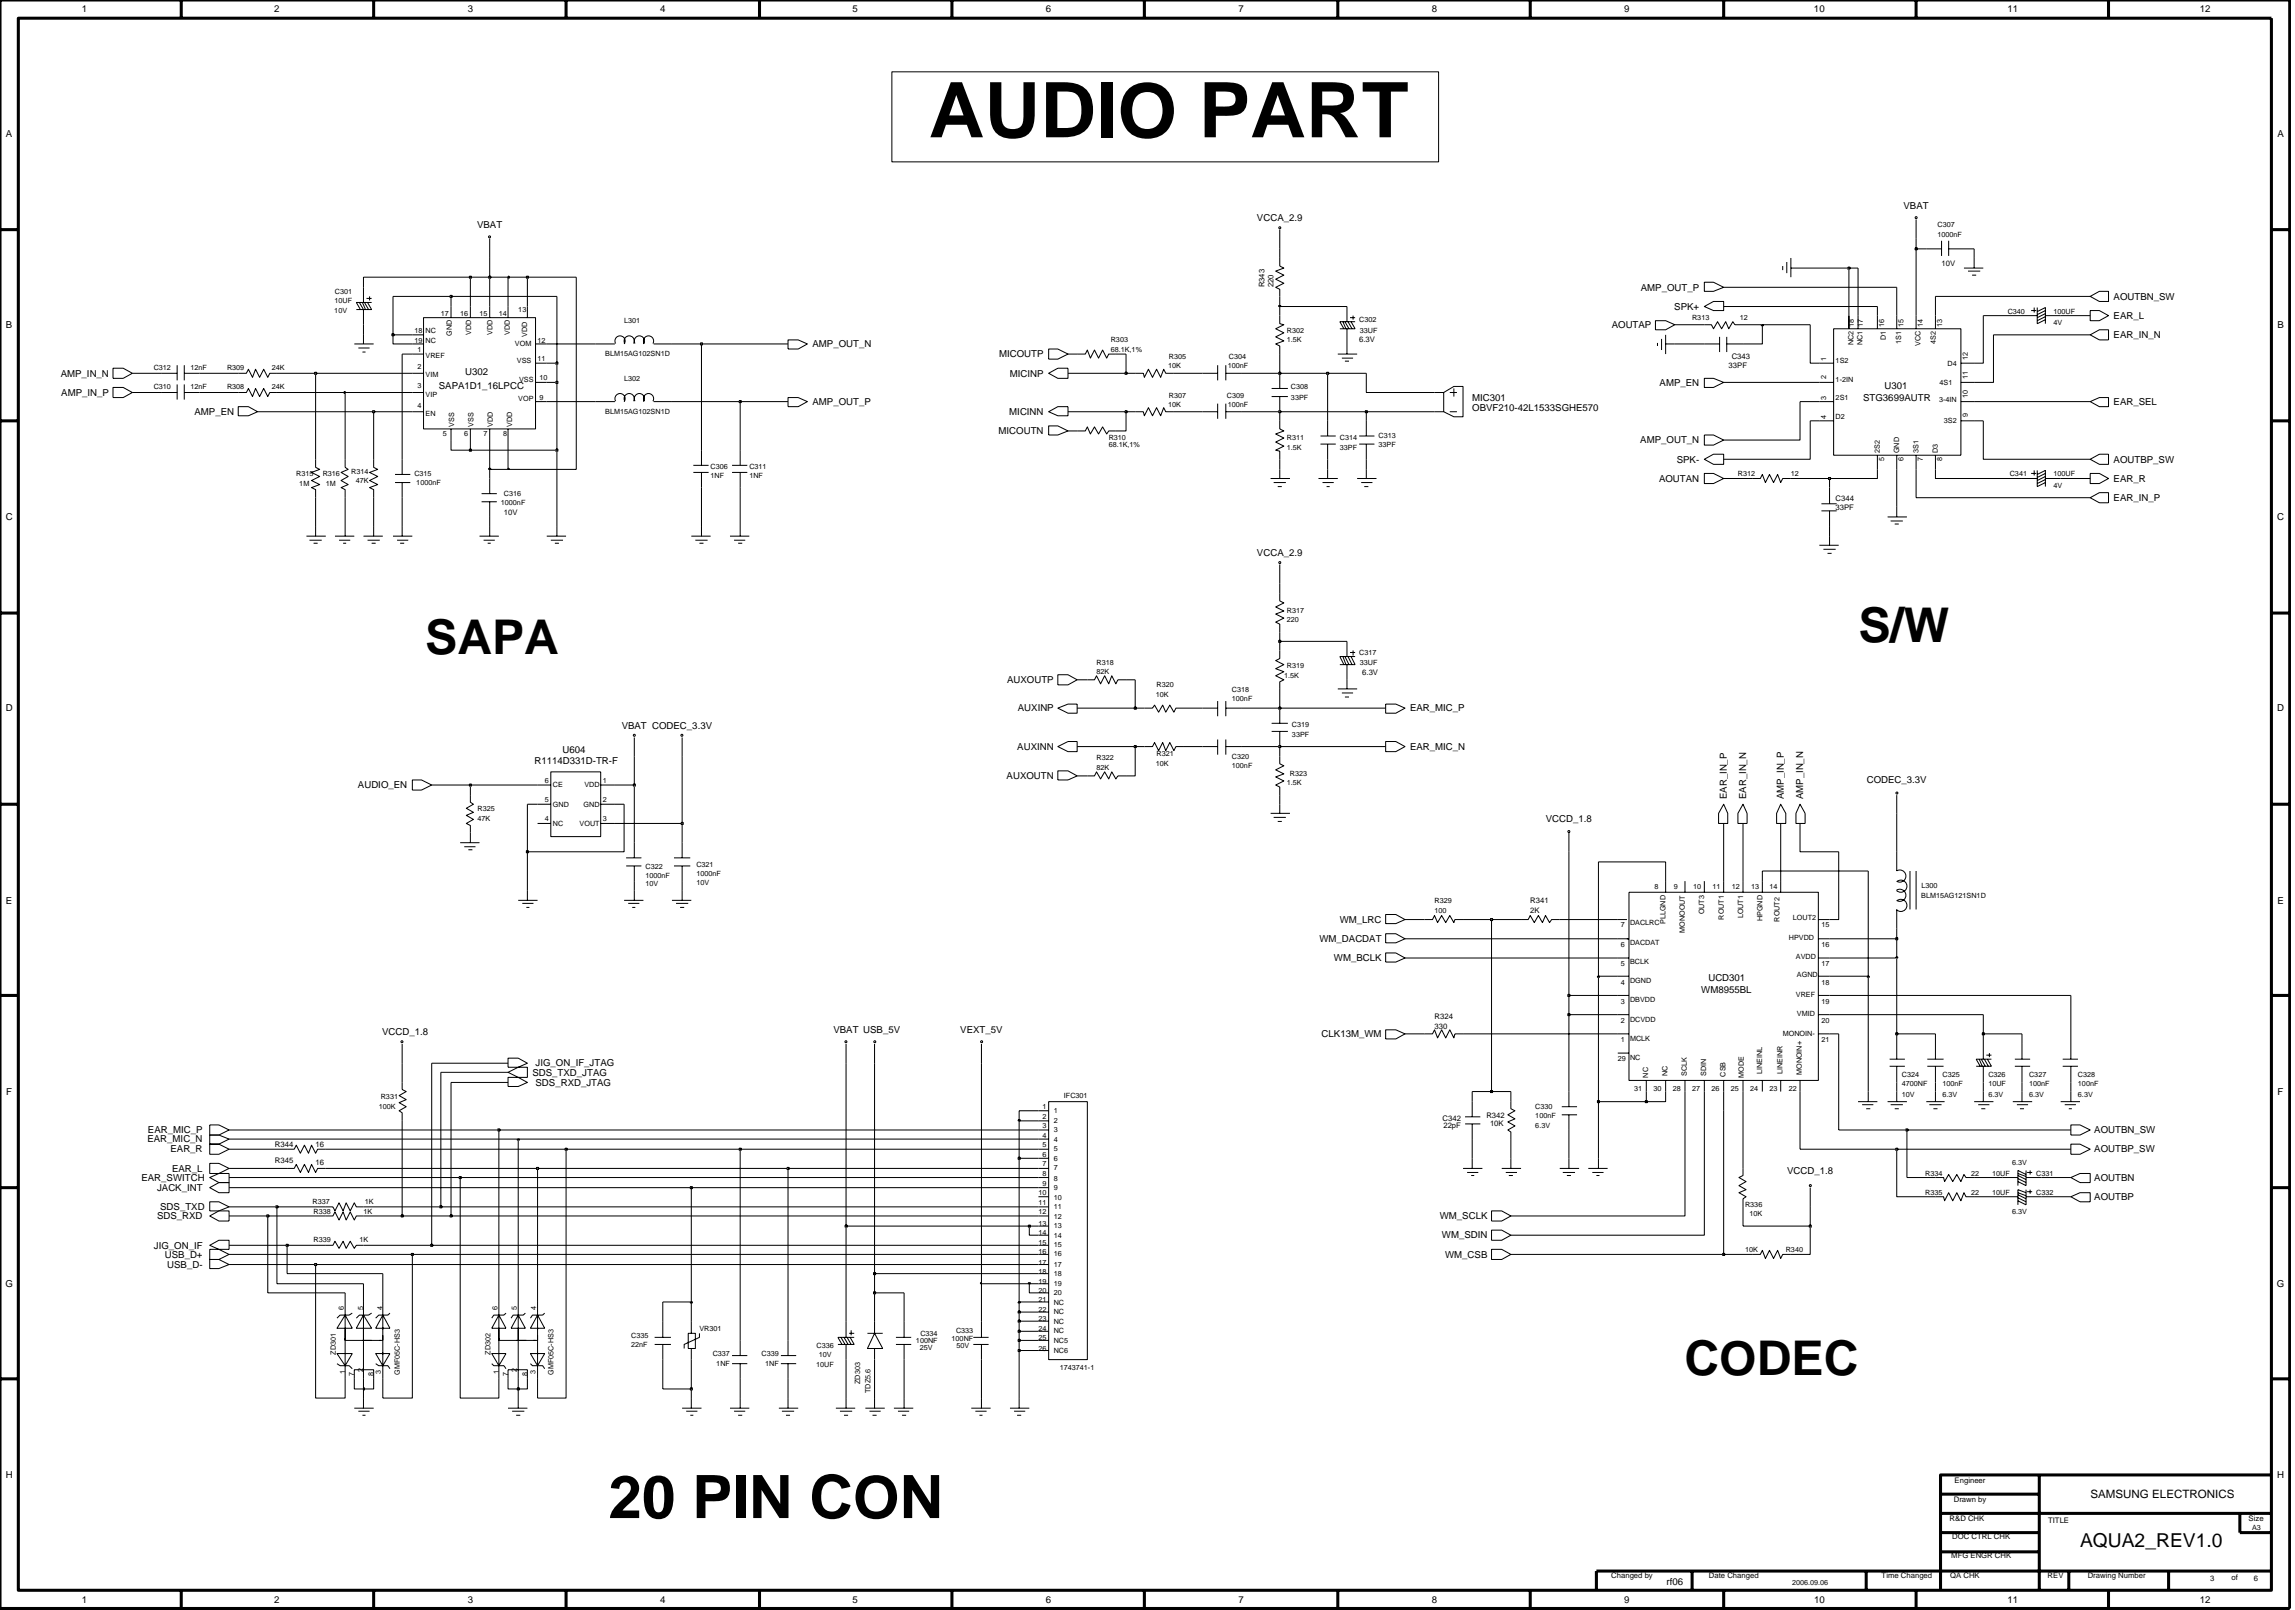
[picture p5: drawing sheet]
<svg xmlns="http://www.w3.org/2000/svg" width="192mm" height="135mm" viewBox="0 0 192 135" stroke-linecap="round" stroke-linejoin="round" font-family="sans-serif">
<defs><g id="words">
<text font-size="6.4" x="77.7" y="11.5">AUDIO PART</text>
<text font-size="5" x="50.9" y="126.9">20 PIN CON</text>
<g font-size="4">
<text x="155.4" y="53.6">S/W</text>
<text x="35.6" y="54.6">SAPA</text>
<text x="140.9" y="114.9">CODEC</text>
</g>
<text font-size="1.6" x="173.9" y="129.3">AQUA2_REV1.0</text>
<text font-size="1" x="174.8" y="125.2">SAMSUNG ELECTRONICS</text>
<g font-size=".8">
<text x="6.8" y="1">1</text>
<text x="22.9" y="1">2</text>
<text x="39.1" y="1">3</text>
<text x="55.2" y="1">4</text>
<text x="71.3" y="1">5</text>
<text x="87.5" y="1">6</text>
<text x="103.6" y="1">7</text>
<text x="119.7" y="1">8</text>
<text x="135.8" y="1">9</text>
<text x="151.7" y="1">10</text>
<text x="167.9" y="1">11</text>
<text x="184" y="1">12</text>
<text x=".5" y="11.4">A</text>
<text x="190.4" y="11.4">A</text>
<text x="159.2" y="17.4">VBAT</text>
<text x="39.9" y="19">VBAT</text>
<text x="105.1" y="18.5">VCCA_2.9</text>
<text x=".5" y="27.4">B</text>
<text x="67.9" y="29">AMP_OUT_N</text>
<text x="83.5" y="29.9">MICOUTP</text>
<text x="134.8" y="27.4">AOUTAP</text>
<text x="137.2" y="24.3">AMP_OUT_P</text>
<text x="140" y="25.9">SPK+</text>
<text x="176.7" y="28.3">EAR_IN_N</text>
<text x="176.7" y="25">AOUTBN_SW</text>
<text x="176.7" y="26.7">EAR_L</text>
<text x="190.4" y="27.4">B</text>
<text x="5.1" y="31.5">AMP_IN_N</text>
<text x="5.1" y="33.1">AMP_IN_P</text>
<text x="16.3" y="34.7">AMP_EN</text>
<text x="36.7" y="32.6">SAPA1D1_16LPCC</text>
<text x="38.9" y="31.4">U302</text>
<text x="67.9" y="33.8">AMP_OUT_P</text>
<text x="84.4" y="34.7">MICINN</text>
<text x="84.4" y="31.5">MICINP</text>
<text x="123.1" y="33.5">MIC301</text>
<text x="123.1" y="34.3">OBVF210-42L1533SGHE570</text>
<text x="138.8" y="32.2">AMP_EN</text>
<text x="155.8" y="33.5">STG3699AUTR</text>
<text x="157.6" y="32.5">U301</text>
<text x="176.7" y="33.8">EAR_SEL</text>
<text x="83.5" y="36.3">MICOUTN</text>
<text x="137.2" y="37.1">AMP_OUT_N</text>
<text x="138.7" y="40.3">AOUTAN</text>
<text x="140.2" y="38.7">SPK-</text>
<text x="176.7" y="41.9">EAR_IN_P</text>
<text x="176.7" y="38.7">AOUTBP_SW</text>
<text x="176.7" y="40.3">EAR_R</text>
<text x=".5" y="43.5">C</text>
<text x="105.1" y="46.4">VCCA_2.9</text>
<text x="190.4" y="43.5">C</text>
<text x=".5" y="59.5">D</text>
<text x="84.2" y="57.1">AUXOUTP</text>
<text x="85.1" y="59.5">AUXINP</text>
<text x="117.9" y="59.5">EAR_MIC_P</text>
<text x="190.4" y="59.5">D</text>
<text x="29.9" y="65.9">AUDIO_EN</text>
<text x="44.7" y="63.9">R1114D331D-TR-F</text>
<text x="47" y="62.9">U604</text>
<text x="52" y="60.9">VBAT CODEC_3.3V</text>
<text x="84.2" y="65.1">AUXOUTN</text>
<text x="85.1" y="62.7">AUXINN</text>
<text x="117.9" y="62.7">EAR_MIC_N</text>
<text x="156.1" y="65.5">CODEC_3.3V</text>
<text x="129.3" y="68.7">VCCD_1.8</text>
<text x="144.4" y="66.8" transform="rotate(-90 144.4 66.8)">EAR_IN_P</text>
<text x="146" y="66.8" transform="rotate(-90 146 66.8)">EAR_IN_N</text>
<text x="149.2" y="66.8" transform="rotate(-90 149.2 66.8)">AMP_IN_P</text>
<text x="150.8" y="66.8" transform="rotate(-90 150.8 66.8)">AMP_IN_N</text>
<text x=".5" y="75.5">E</text>
<text x="112" y="77.1">WM_LRC</text>
<text x="190.4" y="75.5">E</text>
<text x="110.3" y="78.7">WM_DACDAT</text>
<text x="111.5" y="80.3">WM_BCLK</text>
<text x="142.3" y="83">WM8955BL</text>
<text x="142.9" y="82">UCD301</text>
<text x="32" y="86.5">VCCD_1.8</text>
<text x="44.5" y="89.9">SDS_TXD_JTAG</text>
<text x="44.8" y="89.1">JIG_ON_IF_JTAG</text>
<text x="69.7" y="86.3">VBAT USB_5V</text>
<text x="80.3" y="86.3">VEXT_5V</text>
<text x="110.5" y="86.7">CLK13M_WM</text>
<text x=".5" y="91.5">F</text>
<text x="12.3" y="95.5">EAR_MIC_N</text>
<text x="12.4" y="94.7">EAR_MIC_P</text>
<text x="44.8" y="90.7">SDS_RXD_JTAG</text>
<text x="175.1" y="94.7">AOUTBN_SW</text>
<text x="190.5" y="91.5">F</text>
<text x="11.8" y="98.7">EAR_SWITCH</text>
<text x="13.1" y="101.9">SDS_RXD</text>
<text x="13.1" y="99.5">JACK_INT</text>
<text x="13.4" y="101.1">SDS_TXD</text>
<text x="14.3" y="96.3">EAR_R</text>
<text x="14.4" y="97.9">EAR_L</text>
<text x="120.4" y="101.9">WM_SCLK</text>
<text x="149.4" y="98.1">VCCD_1.8</text>
<text x="175.1" y="98.7">AOUTBN</text>
<text x="175.1" y="100.3">AOUTBP</text>
<text x="175.1" y="96.3">AOUTBP_SW</text>
<text x=".5" y="107.6">G</text>
<text x="12.9" y="104.4">JIG_ON_IF</text>
<text x="13.8" y="105.1">USB_D+</text>
<text x="14" y="106">USB_D-</text>
<text x="120.6" y="103.5">WM_SDIN</text>
<text x="120.8" y="105.1">WM_CSB</text>
<text x="190.4" y="107.6">G</text>
<text x=".5" y="123.5">H</text>
<text x="190.4" y="123.5">H</text>
<text x="6.8" y="133.9">1</text>
<text x="22.9" y="133.9">2</text>
<text x="39.1" y="133.9">3</text>
<text x="55.2" y="133.9">4</text>
<text x="71.3" y="133.9">5</text>
<text x="87.5" y="133.9">6</text>
<text x="103.6" y="133.9">7</text>
<text x="119.7" y="133.9">8</text>
<text x="135.8" y="133.9">9</text>
<text x="139.4" y="132.5">rf06</text>
<text x="151.7" y="133.9">10</text>
<text x="167.9" y="133.9">11</text>
<text x="184" y="133.9">12</text>
</g>
<g font-size=".6">
<text x="162" y="19.8">1000nF</text>
<text x="162" y="18.9">C307</text>
<text x="162.4" y="22.2">10V</text>
<text x="28" y="26.2">10V</text>
<text x="28" y="25.3">10UF</text>
<text x="28" y="24.6">C301</text>
<text x="34.7" y="27.8">18</text>
<text x="34.7" y="28.7">19 NC</text>
<text x="34.9" y="29.4">1</text>
<text x="35.6" y="29.9">VREF</text>
<text x="35.6" y="27.8">NC</text>
<text x="36.9" y="26.4">17</text>
<text x="37.8" y="28.1" transform="rotate(-90 37.8 28.1)">GND</text>
<text x="38.5" y="26.4">16</text>
<text x="39.4" y="28" transform="rotate(-90 39.4 28)">VDD</text>
<text x="40.1" y="26.4">15</text>
<text x="41.2" y="28" transform="rotate(-90 41.2 28)">VDD</text>
<text x="41.7" y="26.4">14</text>
<text x="42.6" y="28" transform="rotate(-90 42.6 28)">VDD</text>
<text x="43.1" y="28.9">VOM</text>
<text x="43.3" y="26.1">13</text>
<text x="44.1" y="28.2" transform="rotate(-90 44.1 28.2)">VDD</text>
<text x="45" y="28.7">12</text>
<text x="50.6" y="29.8">BLM15AG102SN1D</text>
<text x="52.2" y="27">L301</text>
<text x="92.9" y="28.6">R303</text>
<text x="92.9" y="29.4">68.1K,1%</text>
<text x="105.7" y="24" transform="rotate(-90 105.7 24)">R343</text>
<text x="106.5" y="24" transform="rotate(-90 106.5 24)">220</text>
<text x="107.6" y="28.6">1.5K</text>
<text x="107.6" y="27.8">R302</text>
<text x="113.7" y="28.6">6.3V</text>
<text x="113.7" y="27">C302</text>
<text x="113.7" y="27.8">33UF</text>
<text x="141.5" y="26.8">R313</text>
<text x="145.5" y="26.8">12</text>
<text x="155" y="28.8" transform="rotate(-90 155 28.8)">NC2</text>
<text x="155" y="27.3" transform="rotate(-90 155 27.3)">18</text>
<text x="155.7" y="28.8" transform="rotate(-90 155.7 28.8)">NC1</text>
<text x="155.8" y="27.3" transform="rotate(-90 155.8 27.3)">17</text>
<text x="157.6" y="27.3" transform="rotate(-90 157.6 27.3)">16</text>
<text x="157.7" y="28.4" transform="rotate(-90 157.7 28.4)">D1</text>
<text x="159" y="28.7" transform="rotate(-90 159 28.7)">1S1</text>
<text x="159.2" y="27.3" transform="rotate(-90 159.2 27.3)">15</text>
<text x="160.6" y="28.9" transform="rotate(-90 160.6 28.9)">VCC</text>
<text x="160.8" y="27.3" transform="rotate(-90 160.8 27.3)">14</text>
<text x="161.9" y="28.7" transform="rotate(-90 161.9 28.7)">4S2</text>
<text x="162.4" y="27.3" transform="rotate(-90 162.4 27.3)">13</text>
<text x="167.9" y="26.2">C340</text>
<text x="171.7" y="27.1">4V</text>
<text x="171.7" y="26.2">100UF</text>
<text x="12.9" y="30.9">C312</text>
<text x="12.9" y="32.6">C310</text>
<text x="15.9" y="30.9">12nF</text>
<text x="15.9" y="32.6">12nF</text>
<text x="19" y="30.9">R309</text>
<text x="19" y="32.6">R308</text>
<text x="22.7" y="30.9">24K</text>
<text x="22.7" y="32.6">24K</text>
<text x="34.9" y="34.1">4</text>
<text x="34.9" y="30.9">2</text>
<text x="34.9" y="32.5">3</text>
<text x="35.6" y="34.7">EN</text>
<text x="35.6" y="31.5">VIM</text>
<text x="35.6" y="33.1">VIP</text>
<text x="38" y="35.7" transform="rotate(-90 38 35.7)">VSS</text>
<text x="39.6" y="35.7" transform="rotate(-90 39.6 35.7)">VSS</text>
<text x="41.2" y="35.7" transform="rotate(-90 41.2 35.7)">VDD</text>
<text x="42.8" y="35.7" transform="rotate(-90 42.8 35.7)">VDD</text>
<text x="43.2" y="30.4">VSS</text>
<text x="43.3" y="33.5">VOP</text>
<text x="43.4" y="31.9">VSS</text>
<text x="45" y="30.2">11</text>
<text x="45.1" y="31.8">10</text>
<text x="45.1" y="33.4">9</text>
<text x="50.6" y="34.6">BLM15AG102SN1D</text>
<text x="52.2" y="31.8">L302</text>
<text x="97.7" y="30.8">10K</text>
<text x="97.7" y="34">10K</text>
<text x="97.7" y="30">R305</text>
<text x="97.7" y="33.2">R307</text>
<text x="102.6" y="33.2">C309</text>
<text x="102.7" y="30.8">100nF</text>
<text x="102.7" y="34">100nF</text>
<text x="102.8" y="30">C304</text>
<text x="108" y="33.4">33PF</text>
<text x="108" y="32.6">C308</text>
<text x="144.6" y="30.8">33PF</text>
<text x="144.8" y="30">C343</text>
<text x="152.7" y="30.2" transform="rotate(-90 152.7 30.2)">1</text>
<text x="152.7" y="35" transform="rotate(-90 152.7 35)">4</text>
<text x="152.7" y="33.4" transform="rotate(-90 152.7 33.4)">3</text>
<text x="152.7" y="31.7" transform="rotate(-90 152.7 31.7)">2</text>
<text x="153.5" y="35">D2</text>
<text x="153.5" y="30.3">1S2</text>
<text x="153.5" y="33.4">2S1</text>
<text x="153.5" y="31.9">1-2IN</text>
<text x="162.2" y="33.6">3-4IN</text>
<text x="162.2" y="32.2">4S1</text>
<text x="162.6" y="35.4">3S2</text>
<text x="162.9" y="30.6">D4</text>
<text x="164.5" y="34.8" transform="rotate(-90 164.5 34.8)">9</text>
<text x="164.5" y="33.2" transform="rotate(-90 164.5 33.2)">10</text>
<text x="164.5" y="31.7" transform="rotate(-90 164.5 31.7)">11</text>
<text x="164.5" y="30.1" transform="rotate(-90 164.5 30.1)">12</text>
<text x="24.8" y="39.8">R315</text>
<text x="25" y="40.6">1M</text>
<text x="27" y="39.8">R316</text>
<text x="27.2" y="40.6">1M</text>
<text x="29.4" y="39.6">R314</text>
<text x="29.7" y="40.4">47K</text>
<text x="34.7" y="39.8">C315</text>
<text x="34.8" y="40.6">1000nF</text>
<text x="37" y="36.4">5</text>
<text x="38.8" y="36.4">6</text>
<text x="40.4" y="36.4">7</text>
<text x="42.1" y="36.4">8</text>
<text x="42.1" y="41.4">C316</text>
<text x="59.4" y="40">1NF</text>
<text x="59.4" y="39.2">C306</text>
<text x="62.7" y="39.2">C311</text>
<text x="62.7" y="40">1NF</text>
<text x="92.7" y="37.4">68.1K,1%</text>
<text x="92.7" y="36.8">R310</text>
<text x="107.6" y="36.8">R311</text>
<text x="107.6" y="37.6">1.5K</text>
<text x="112" y="36.8">C314</text>
<text x="112" y="37.6">33PF</text>
<text x="115.3" y="37.4">33PF</text>
<text x="115.3" y="36.6">C313</text>
<text x="145.3" y="39.8">R312</text>
<text x="149.8" y="39.8">12</text>
<text x="153.5" y="41.9">C344</text>
<text x="157.2" y="37.9" transform="rotate(-90 157.2 37.9)">2S2</text>
<text x="157.6" y="38.5" transform="rotate(-90 157.6 38.5)">5</text>
<text x="158.8" y="37.9" transform="rotate(-90 158.8 37.9)">GND</text>
<text x="159.2" y="38.6" transform="rotate(-90 159.2 38.6)">6</text>
<text x="160.4" y="37.9" transform="rotate(-90 160.4 37.9)">3S1</text>
<text x="160.8" y="38.6" transform="rotate(-90 160.8 38.6)">7</text>
<text x="162" y="37.9" transform="rotate(-90 162 37.9)">D3</text>
<text x="162.4" y="38.6" transform="rotate(-90 162.4 38.6)">8</text>
<text x="168.1" y="39.8">C341</text>
<text x="171.7" y="40.8">4V</text>
<text x="171.7" y="39.8">100UF</text>
<text x="41.9" y="42.2">1000nF</text>
<text x="42.1" y="43">10V</text>
<text x="153.5" y="42.6">33PF</text>
<text x="107.6" y="52">220</text>
<text x="107.6" y="51.2">R317</text>
<text x="91.7" y="55.5">R318</text>
<text x="91.7" y="56.3">82K</text>
<text x="96.7" y="58.2">10K</text>
<text x="96.7" y="57.4">R320</text>
<text x="103" y="57.8">C318</text>
<text x="103" y="58.6">100nF</text>
<text x="107.4" y="56.6">1.5K</text>
<text x="107.6" y="55.8">R319</text>
<text x="113.7" y="54.8">C317</text>
<text x="113.7" y="55.6">33UF</text>
<text x="113.9" y="56.4">6.3V</text>
<text x="45.6" y="65.4">6</text>
<text x="46.2" y="65.8">CE</text>
<text x="48.9" y="65.8">VDD</text>
<text x="50.4" y="65.4">1</text>
<text x="91.7" y="63.5">R322</text>
<text x="91.7" y="64.3">82K</text>
<text x="96.7" y="64">10K</text>
<text x="96.7" y="63.2">R321</text>
<text x="103" y="64.2">100nF</text>
<text x="103" y="63.4">C320</text>
<text x="107.6" y="65.6">1.5K</text>
<text x="107.9" y="64.8">R323</text>
<text x="108" y="60.8">C319</text>
<text x="108" y="61.6">33PF</text>
<text x="39.9" y="68.7">47K</text>
<text x="39.9" y="67.8">R325</text>
<text x="45.6" y="67">5</text>
<text x="45.6" y="68.7">4</text>
<text x="46.2" y="69">NC</text>
<text x="46.2" y="67.4">GND</text>
<text x="48.5" y="69">VOUT</text>
<text x="48.8" y="67.4">GND</text>
<text x="50.4" y="68.7">3</text>
<text x="50.4" y="67">2</text>
<text x="54" y="74">10V</text>
<text x="54" y="73.4">1000nF</text>
<text x="54" y="72.6">C322</text>
<text x="58.2" y="73.2">1000nF</text>
<text x="58.2" y="74">10V</text>
<text x="58.2" y="72.5">C321</text>
<text x="120" y="75.5">R329</text>
<text x="120" y="76.3">100</text>
<text x="128" y="75.5">R341</text>
<text x="128" y="76.3">2K</text>
<text x="135.5" y="77.5">7</text>
<text x="136.3" y="77.3">DACLRC</text>
<text x="138.3" y="74.3">8</text>
<text x="139.3" y="77.2" transform="rotate(-90 139.3 77.2)">PLLGND</text>
<text x="140" y="74.3">9</text>
<text x="140.9" y="78" transform="rotate(-90 140.9 78)">MONOOUT</text>
<text x="141.6" y="74.3">10</text>
<text x="142.5" y="76.4" transform="rotate(-90 142.5 76.4)">OUT3</text>
<text x="143.2" y="74.3">11</text>
<text x="144.1" y="76.9" transform="rotate(-90 144.1 76.9)">ROUT1</text>
<text x="144.8" y="74.3">12</text>
<text x="145.8" y="76.8" transform="rotate(-90 145.8 76.8)">LOUT1</text>
<text x="146.4" y="74.3">13</text>
<text x="147.4" y="77" transform="rotate(-90 147.4 77)">HPGND</text>
<text x="148" y="74.3">14</text>
<text x="148.8" y="77" transform="rotate(-90 148.8 77)">ROUT2</text>
<text x="149.9" y="76.9">LOUT2</text>
<text x="152.3" y="77.5">15</text>
<text x="160.7" y="75">BLM15AG121SN1D</text>
<text x="160.7" y="74.2">L300</text>
<text x="135.5" y="80.7">5</text>
<text x="135.5" y="82.3">4</text>
<text x="135.5" y="79.1">6</text>
<text x="135.5" y="83.9">3</text>
<text x="136.3" y="80.6">BCLK</text>
<text x="136.3" y="82.2">DGND</text>
<text x="136.3" y="78.9">DACDAT</text>
<text x="136.3" y="83.8">DBVDD</text>
<text x="149.6" y="78.5">HPVDD</text>
<text x="150.2" y="80.1">AVDD</text>
<text x="150.2" y="83.3">VREF</text>
<text x="150.3" y="81.7">AGND</text>
<text x="152.3" y="82.3">18</text>
<text x="152.3" y="80.7">17</text>
<text x="152.3" y="79.1">16</text>
<text x="152.3" y="83.9">19</text>
<text x="120" y="86">330</text>
<text x="120" y="85.1">R324</text>
<text x="135.3" y="88.7">29</text>
<text x="135.5" y="87.1">1</text>
<text x="135.5" y="85.5">2</text>
<text x="136.3" y="88.6">NC</text>
<text x="136.3" y="85.4">DCVDD</text>
<text x="136.3" y="87">MCLK</text>
<text x="139.4" y="90" transform="rotate(-90 139.4 90)">NC</text>
<text x="141.1" y="89.9" transform="rotate(-90 141.1 89.9)">SCLK</text>
<text x="142.7" y="89.9" transform="rotate(-90 142.7 89.9)">SDIN</text>
<text x="144.3" y="90" transform="rotate(-90 144.3 90)">CSB</text>
<text x="147.4" y="89.7" transform="rotate(-90 147.4 89.7)">LINEINL</text>
<text x="149.1" y="89.8" transform="rotate(-90 149.1 89.8)">LINEINR</text>
<text x="149.1" y="86.6">MONOIN-</text>
<text x="150.3" y="85">VMID</text>
<text x="150.7" y="89.8" transform="rotate(-90 150.7 89.8)">MONOIN+</text>
<text x="152.3" y="87.1">21</text>
<text x="152.3" y="85.5">20</text>
<text x="23" y="95.9">R344</text>
<text x="26.4" y="95.9">16</text>
<text x="31.7" y="92.7">100K</text>
<text x="31.8" y="91.8">R331</text>
<text x="87.2" y="93.5">2</text>
<text x="87.2" y="94.3">3</text>
<text x="87.2" y="95.1">4</text>
<text x="87.2" y="95.9">5</text>
<text x="87.2" y="92.7">1</text>
<text x="88.1" y="93.9">2</text>
<text x="88.1" y="94.6">3</text>
<text x="88.1" y="95.5">4</text>
<text x="88.1" y="93">1</text>
<text x="89" y="91.7">IFC301</text>
<text x="120.6" y="93.7">C342</text>
<text x="120.7" y="94.3">22pF</text>
<text x="124.3" y="93.4">R342</text>
<text x="124.6" y="94.1">10K</text>
<text x="128.4" y="94.3">6.3V</text>
<text x="128.4" y="93.4">100nF</text>
<text x="128.4" y="92.7">C330</text>
<text x="136.6" y="91.1">31</text>
<text x="137.8" y="90.1" transform="rotate(-90 137.8 90.1)">NC</text>
<text x="138.3" y="91.1">30</text>
<text x="139.9" y="91.1">28</text>
<text x="141.5" y="91.1">27</text>
<text x="143.1" y="91.1">26</text>
<text x="144.7" y="91.1">25</text>
<text x="145.8" y="90.1" transform="rotate(-90 145.8 90.1)">MODE</text>
<text x="146.4" y="91.1">24</text>
<text x="148" y="91.1">23</text>
<text x="149.6" y="91.1">22</text>
<text x="159" y="90">C324</text>
<text x="159" y="91.7">10V</text>
<text x="159" y="90.8">4700NF</text>
<text x="162.4" y="90">C325</text>
<text x="162.4" y="91.7">6.3V</text>
<text x="162.4" y="90.8">100nF</text>
<text x="166.3" y="91.7">6.3V</text>
<text x="166.3" y="90">C326</text>
<text x="166.3" y="90.8">10UF</text>
<text x="169.7" y="90">C327</text>
<text x="169.7" y="90.8">100nF</text>
<text x="169.7" y="91.7">6.3V</text>
<text x="173.8" y="90.8">100nF</text>
<text x="173.8" y="91.7">6.3V</text>
<text x="173.8" y="90">C328</text>
<text x="23" y="97.2">R345</text>
<text x="26.1" y="100.6">R337</text>
<text x="26.2" y="101.5">R338</text>
<text x="26.4" y="97.4">16</text>
<text x="30.4" y="101.5">1K</text>
<text x="30.5" y="100.6">1K</text>
<text x="86.8" y="99.9">10</text>
<text x="86.8" y="100.7">11</text>
<text x="86.8" y="101.5">12</text>
<text x="87.2" y="98.2">8</text>
<text x="87.2" y="99.1">9</text>
<text x="87.2" y="96.7">6</text>
<text x="87.2" y="97.5">7</text>
<text x="88.1" y="98.7">8</text>
<text x="88.1" y="99.4">9</text>
<text x="88.1" y="96.2">5</text>
<text x="88.1" y="97.1">6</text>
<text x="88.1" y="97.8">7</text>
<text x="88.1" y="100.3">10</text>
<text x="88.1" y="101">11</text>
<text x="88.1" y="101.9">12</text>
<text x="145.9" y="100.9">R336</text>
<text x="146.3" y="101.6">10K</text>
<text x="161" y="98.2">R334</text>
<text x="161" y="99.9">R335</text>
<text x="164.8" y="98.2">22</text>
<text x="164.8" y="99.9">22</text>
<text x="166.6" y="99.9">10UF</text>
<text x="166.6" y="98.2">10UF</text>
<text x="168.3" y="97.4">6.3V</text>
<text x="168.3" y="101.5">6.3V</text>
<text x="170.3" y="99.9">C332</text>
<text x="170.3" y="98.2">C331</text>
<text x="26.2" y="103.8">R339</text>
<text x="30.1" y="103.8">1K</text>
<text x="86.8" y="106.4">18</text>
<text x="86.8" y="107.3">19</text>
<text x="86.8" y="102.5">13</text>
<text x="86.8" y="103.2">14</text>
<text x="86.8" y="104.1">15</text>
<text x="86.8" y="104.8">16</text>
<text x="86.8" y="105.7">17</text>
<text x="88.1" y="106.6">18</text>
<text x="88.1" y="107.5">19</text>
<text x="88.1" y="102.6">13</text>
<text x="88.1" y="103.5">14</text>
<text x="88.1" y="104.2">15</text>
<text x="88.1" y="105">16</text>
<text x="88.1" y="105.9">17</text>
<text x="145.9" y="104.7">10K</text>
<text x="149.3" y="104.7">R340</text>
<text x="28.1" y="113.2" transform="rotate(-90 28.1 113.2)">ZD301</text>
<text x="28.8" y="109.5" transform="rotate(-90 28.8 109.5)">6</text>
<text x="30.4" y="109.5" transform="rotate(-90 30.4 109.5)">5</text>
<text x="32" y="109.5" transform="rotate(-90 32 109.5)">4</text>
<text x="41" y="113.2" transform="rotate(-90 41 113.2)">ZD302</text>
<text x="41.6" y="109.5" transform="rotate(-90 41.6 109.5)">6</text>
<text x="43.2" y="109.5" transform="rotate(-90 43.2 109.5)">5</text>
<text x="44.8" y="109.5" transform="rotate(-90 44.8 109.5)">4</text>
<text x="52.8" y="112.6">22nF</text>
<text x="52.8" y="111.9">C335</text>
<text x="58.5" y="111.3">VR301</text>
<text x="59.6" y="113.3">C337</text>
<text x="63.7" y="113.3">C339</text>
<text x="68.3" y="112.7">C336</text>
<text x="68.5" y="113.4">10V</text>
<text x="76.6" y="112.3">100NF</text>
<text x="76.9" y="112.9">25V</text>
<text x="77" y="111.7">C334</text>
<text x="79.6" y="112.1">100NF</text>
<text x="79.9" y="111.4">C333</text>
<text x="80" y="112.7">50V</text>
<text x="86.8" y="108.8">21</text>
<text x="86.8" y="109.7">22</text>
<text x="86.8" y="110.4">23</text>
<text x="86.8" y="111.3">24</text>
<text x="86.8" y="112">25</text>
<text x="86.8" y="112.9">26</text>
<text x="86.8" y="108.1">20</text>
<text x="88.1" y="109.1">NC</text>
<text x="88.1" y="109.8">NC</text>
<text x="88.1" y="110.7">NC</text>
<text x="88.1" y="111.4">NC</text>
<text x="88.1" y="112.3">NC5</text>
<text x="88.1" y="113">NC6</text>
<text x="88.1" y="108.2">20</text>
<text x="28.9" y="114.8" transform="rotate(-90 28.9 114.8)">1</text>
<text x="29.6" y="115" transform="rotate(-90 29.6 115)">7</text>
<text x="30.4" y="114.6" transform="rotate(-90 30.4 114.6)">2</text>
<text x="31.2" y="115" transform="rotate(-90 31.2 115)">8</text>
<text x="31.8" y="114.8" transform="rotate(-90 31.8 114.8)">3</text>
<text x="33.4" y="114.9" transform="rotate(-90 33.4 114.9)">GMF05C-HS3</text>
<text x="41.7" y="114.8" transform="rotate(-90 41.7 114.8)">1</text>
<text x="42.5" y="115" transform="rotate(-90 42.5 115)">7</text>
<text x="43.2" y="114.6" transform="rotate(-90 43.2 114.6)">2</text>
<text x="44.1" y="115" transform="rotate(-90 44.1 115)">8</text>
<text x="44.8" y="114.8" transform="rotate(-90 44.8 114.8)">3</text>
<text x="46.3" y="114.9" transform="rotate(-90 46.3 114.9)">GMF05C-HS3</text>
<text x="59.9" y="114.1">1NF</text>
<text x="64" y="114.1">1NF</text>
<text x="68.2" y="114.3">10UF</text>
<text x="71.9" y="115.7" transform="rotate(-90 71.9 115.7)">ZD303</text>
<text x="72.8" y="116.4" transform="rotate(-90 72.8 116.4)">TDZ5.6</text>
<text x="88.6" y="114.5">1743741-1</text>
<text x="163.4" y="125.5">Drawn by</text>
<text x="163.4" y="123.9">Engineer</text>
<text x="134.7" y="131.9">Changed by</text>
<text x="142.9" y="131.9">Date Changed</text>
<text x="157.3" y="131.9">Time Changed</text>
<text x="163" y="127.1">R&amp;D CHK</text>
<text x="163.1" y="131.9">QA CHK</text>
<text x="163.2" y="130.3">MFG ENGR CHK</text>
<text x="163.3" y="128.6">DOC CTRL CHK</text>
<text x="171.2" y="131.9">REV</text>
<text x="171.3" y="127.3">TITLE</text>
<text x="174.6" y="131.9">Drawing Number</text>
<text x="188" y="127.1">Size</text>
<text x="188.3" y="127.8">A3</text>
<text x="149.9" y="132.4">2006.09.06</text>
<text x="184.8" y="132.1">3</text>
<text x="186.6" y="132">of</text>
<text x="188.5" y="132.1">6</text>
</g>
</g></defs>
<g fill="none" stroke="#000" stroke-width=".08">
<path d="M41 20v1.6M107 19.2v1.6M160.2 18.3v1.7M9.5 30.8h.8l.8 .4-.8 .4h-.8zM9.5 32.4h.8l.8 .4-.8 .4h-.8zM13.5 31.2h1.3M13.5 32.8h1.3M14.8 30.5v1.3M14.8 32.1v1.3M15.4 31.2h1.3M15.4 32.8h1.3M15.4 30.5v1.3"/>
<path d="M15.4 32.1v1.3M19.9 32.8h.7l.2-.3 .3 .6 .3-.6 .3 .6 .4-.6 .3 .6 .2-.3h.6M19.9 34h.9l.7 .4-.7 .3h-.9zM19.9 31.2h.7l.2-.3 .3 .6 .3-.6 .3 .6 .4-.6 .3 .6 .2-.3h.6M26.4 38.4v.7l.3 .1-.6 .3 .6 .3-.6 .4 .6 .3-.6 .3 .3 .1v.7M28.9 38.4v.7l.2 .1-.6 .3 .6 .3-.6 .4 .6 .3-.6 .3 .4 .1v.7M29.6 28.7h1.6M30 29.1h.9M30.1 25.3l.3 .6v1.2M30.3 25.3l.3 .6M30.3 29.4h.3M30.4 24v1.3"/>
<path d="M30.4 28v.7M30.5 25.3l.3 .6M30.6 24.9h.5M30.7 25.3l.4 .6h-1.3M30.9 24.8v.3M31.1 25.3h-1.3l.3 .6M31.2 38.4v.7l.4 .1-.7 .3 .7 .3-.7 .4 .7 .3-.7 .3 .3 .1v.7M33 39.7h1.3M33.6 38.4v1.3M34.5 28.7h.9M34.5 31.2h.9M34.5 34.4h.9"/>
<path d="M34.5 32.8h.9M34.5 29.6h.9M34.5 28h.9M35.4 26.5h9.4v9.3h-9.4zM37.7 25.6v.9M37.7 35.8v1M39.3 25.6v.9M39.3 35.8v1M41 25.6v.9M41 35.8v1M41 40v1.3M42.5 25.6v.9"/>
<path d="M42.5 35.8v1M44.1 25.6v.9M44.8 33.6h.9M44.8 28.7h.9M44.8 30.4h.9M44.8 32h.9M49.8 33.6h1.6M49.8 28.7h1.6M51.5 33.5a.42 .42 0 0 1 .4-.6 .42 .42 0 0 1 .3 .7M51.5 28.7a.42 .42 0 0 1 .4-.6 .42 .42 0 0 1 .3 .6M52.2 33.5a.42 .42 0 0 1 .4-.6 .42 .42 0 0 1 .4 .6M52.2 28.7a.42 .42 0 0 1 .4-.6 .42 .42 0 0 1 .4 .6"/>
<path d="M53.1 33.5a.42 .42 0 0 1 .4-.6 .42 .42 0 0 1 .3 .7M53.1 28.7a.42 .42 0 0 1 .4-.6 .42 .42 0 0 1 .3 .6M53.9 33.5a.42 .42 0 0 1 .3-.6 .42 .42 0 0 1 .4 .6M53.9 28.7a.42 .42 0 0 1 .3-.6 .42 .42 0 0 1 .4 .6M54.7 33.6h1.5M54.7 28.7h1.5M58 38.9h1.3M58 39.5h1.3M58.7 37.6v1.3M58.7 39.5v1.3M61.2 38.9h1.3M61.2 39.5h1.3"/>
<path d="M61.9 37.6v1.3M61.9 39.5v1.3M65.9 33.2h.8l.8 .4-.8 .4h-.8zM65.9 28.4h.8l.8 .3-.8 .5h-.8zM87.7 35.6h.8l.8 .4-.8 .4h-.8zM87.7 29.2h.8l.8 .4-.8 .4h-.8zM87.7 34.4l.8-.4h.8v.7h-.8zM87.7 31.2l.8-.4h.8v.8h-.8zM90.1 29.6h.7l.1-.3 .3 .6 .3-.6 .4 .6 .3-.6 .3 .6 .2-.3h.6M90.1 36h.7l.1-.3 .3 .6 .3-.6 .4 .6 .3-.6 .3 .6 .2-.3h.6M94.9 31.2h.7l.1 .3 .3-.6 .4 .6 .3-.6 .4 .6 .2-.6 .2 .3h.7M94.9 34.4h.7l.1 .3 .3-.6 .4 .6 .3-.6 .4 .6 .2-.6 .2 .3h.7"/>
<path d="M100.5 31.2h1.3M100.5 34.4h1.3M101.8 30.5v1.3M101.8 33.7v1.3M102.5 31.2h1.3M102.5 34.4h1.3M102.5 30.5v1.3M102.5 33.7v1.3M106.2 40h1.7M106.3 32.5h1.4M106.3 33.1h1.4M107 35.2v.6l.4 .2-.7 .3 .7 .3-.7 .3 .7 .4-.7 .3 .3 .1v.7"/>
<path d="M107 21.6v.6l.4 .2-.7 .3 .7 .3-.7 .3 .7 .4-.7 .3 .3 .2v.6M107 26.4v.7h.4l-.7 .4 .7 .3-.7 .4 .7 .3-.7 .2 .3 .2v.7M107 31.2v1.3M107 33.1v1.3M107 39.2v.8M110.3 40h1.6M110.4 36.4h1.3M110.4 37.1h1.3M111 35.2v1.2M111 37.1v1.3M111 39.2v.8M111.9 29.6h1.6"/>
<path d="M112.2 29.9h.9M112.3 26.9l.3 .6M112.5 26.9l.3 .6M112.5 30.2h.3M112.6 25.6v1.3M112.6 27.5v2.1M112.7 26.9l.4 .6M112.9 26.5h.4M113 26.9l.3 .6h-1.3M113.1 26.4v.3M113.3 26.9h-1.3l.4 .6M113.5 40h1.6"/>
<path d="M113.7 36.4h1.2M113.7 37.1h1.2M114.3 35.2v1.2M114.3 37.1v1.3M114.3 39.2v.8M120 34.4h.7l.9 .4h.7v-2.5h-.7l-.9 .5v1.6M120 32.8h.7M121.2 34.4h.6M121.2 32.8h.6M121.6 32.5v.6M138.4 26.8h.9l.7 .3-.7 .5h-.9zM138.6 28.7v.2"/>
<path d="M138.9 28.3v1M139.3 28.7h.7M139.3 28v1.6M142.5 27.1h.6l.2 .4 .3-.6 .4 .6 .3-.6 .3 .6 .3-.6 .2 .2h.7M142.5 38.4l.8-.4h.8v.8h-.8zM142.5 25.6l.8-.4h.8v.8h-.8zM142.5 31.6h.8l.8 .4-.8 .4h-.8zM142.5 23.6h.8l.8 .4-.8 .4h-.8zM142.5 39.6h.8l.8 .4-.8 .4h-.8zM142.5 36.4h.8l.8 .4-.8 .4h-.8zM142.5 28.7h1.3M143.8 28.2v1.2"/>
<path d="M144.4 28.7h1.4M144.4 28.2v1.2M146.5 40h.7l.2-.3 .2 .6 .4-.6 .3 .6 .3-.6 .3 .6 .2-.3h.7M149.1 22.2v.4M149.4 21.9v.9M149.8 21.6v1.6M149.8 22.4h.7M152.1 33.6h1.2M152.1 30.4h1.2M152.1 32h1.2M152.1 35.2h1.2M153.3 27.5h10.7v10.5h-10.7z"/>
<path d="M154.6 26.4v1.1M155.4 26.4v1.1M157 26.4v1.1M157 38v1.2M158.6 26.4v1.1M158.6 38v1.2M160.2 26.4v1.1M160.2 38v1.2M161.1 20.8h1.3M161.8 26.4v1.1M161.8 38v1.2M162.4 20.1v1.3"/>
<path d="M163 20.8h1.2M163 20.1v1.3M164 33.6h1.1M164 30.4h1.1M164 32h1.1M164 35.2h1.1M164.2 22.4h1.6M164.6 22.7h1M164.9 23h.3M165.1 21.6v.8M169.1 40h1.3M169.1 26.4h1.3"/>
<path d="M169.8 39.6h.5M169.8 26h.5M170.1 25.7v.4M170.1 39.3v.4M170.4 39.7l.6-.4v1.4M170.4 39.3v1.4l.6-.4M170.4 26l.6-.3v1.4M170.4 25.7v1.4l.6-.4M171 40h1.3M171 39.6l-.6 .3M171 39.8l-.6 .4M171 26.4h1.3"/>
<path d="M171 26.5l-.6 .3M171 26l-.6 .3M171 26.2l-.6 .3M174.8 33.6l.8-.4h.7v.8h-.7zM174.8 26h.8l.7 .4-.7 .4h-.8zM174.8 39.6h.8l.7 .4-.7 .4h-.8zM174.8 38.4l.8-.4h.7v.8h-.7zM174.8 28l.8-.4h.7v.8h-.7zM174.8 24.8l.8-.4h.7v.8h-.7zM25.6 44.8h1.6M25.9 45.1h1M26.2 45.4h.4"/>
<path d="M26.4 44v.8M28 44.8h1.6M28.4 45.1h.9M28.7 45.4h.2M28.9 44v.8M30.4 44.8h1.6M30.7 45.1h1.1M31.1 45.4h.3M31.2 44v.8M32.9 44.8h1.6M33 40.3h1.3M33.2 45.1h.9"/>
<path d="M33.5 45.4h.3M33.6 40.3v1.3M33.6 44v.8M40.1 44.8h1.6M40.3 41.3h1.2M40.3 41.9h1.2M40.4 45.1h1M40.8 45.4h.2M41 41.9v1.3M41 44v.8M45.7 44.8h1.6M46.1 45.1h1"/>
<path d="M46.4 45.4h.3M46.6 44v.8M57.8 44.8h1.6M58.1 45.1h1.1M58.5 45.4h.3M58.7 44v.8M61 44.8h1.7M61.4 45.1h.9M61.7 45.4h.4M61.9 44v.8M88.5 56.4h.8l.8 .4-.8 .4h-.8zM88.5 59.2l.8-.4h.8v.8h-.8z"/>
<path d="M90.9 56.8h.6l.2-.3 .3 .7 .4-.7 .3 .7 .3-.7 .3 .7 .2-.4h.7M95.7 59.2h.7l.1-.3 .4 .6 .3-.6 .3 .6 .3-.6 .4 .6 .1-.3h.6M100.5 59.2h1.3M101.8 58.6v1.3M102.5 58.6v1.3M102.5 59.2h1.3M106.5 40.3h1M106.8 40.7h.4M107 54.4v.6l-.3 .2 .7 .3-.7 .4 .7 .2-.7 .4 .7 .3-.4 .2v.6M107 49.6v.6l.4 .2-.7 .3 .7 .4-.7 .2 .7 .4-.7 .3 .3 .2v.6M107 47.2v1.6M107 59.2v1.3"/>
<path d="M110.6 40.3h.9M110.9 40.7h.3M111.9 57.6h1.6M112.2 57.9h.9M112.3 54.9l.3 .6M112.5 58.3h.3M112.5 54.9l.3 .6M112.6 53.6v1.3M112.6 55.5v2.1M112.7 54.9l.4 .6M112.9 54.5h.4M113 54.9l.3 .6h-1.3"/>
<path d="M113.1 54.4v.4M113.3 54.9h-1.3l.4 .6M113.8 40.3h1M114.1 40.7h.3M115.9 58.8h.8l.8 .4-.8 .4h-.8zM152.1 45.6h1.7M152.3 42.7h1.3M152.3 42.1h1.3M152.5 45.9h1M152.8 46.2h.4M153 40.8v1.3M153 42.7v1.3"/>
<path d="M153 44.8v.8M157.8 43.2h1.7M158.1 43.5h1M158.4 43.8h.4M158.6 42.4v.8M171 40.1l-.6 .3M174.8 41.6l.8-.4h.7v.8h-.7zM34.5 65.2h.7l.9 .4-.9 .4h-.7zM38.5 70.4h1.6M38.8 70.8h1M39.2 71h.3M39.3 66.5v.5l.3 .2-.6 .4 .6 .3-.6 .2 .6 .4-.6 .3 .3 .2v1.4"/>
<path d="M43.3 75.2h1.7M43.7 75.5h.9M44 75.8h.3M44.1 74.4v.8M45 67.2h1.1M45 68.8h1.1M45 65.6h1.1M46.1 64.5h4.1v5.4h-4.1zM50.2 67.2h1.2M50.2 68.8h1.2M50.2 65.6h1.2M52.2 75.2h1.6"/>
<path d="M52.4 72.4h1.2M52.4 71.7h1.2M52.5 75.5h1M52.9 75.8h.2M53 61.6v1.6M53 70.4v1.3M53 72.4v1.2M53 74.4v.8M56.2 75.2h1.6M56.4 72.4h1.3M56.4 71.7h1.3M56.5 75.5h1.1"/>
<path d="M56.9 75.8h.3M57 61.6v1.6M57 70.4v1.3M57 72.4v1.2M57 74.4v.8M88.5 62.4l.8-.4h.8v.8h-.8zM88.5 64.4h.8l.8 .4-.8 .4h-.8zM90.9 64.8h.6l.2-.3 .3 .6 .4-.6 .3 .6 .3-.6 .3 .6 .2-.3h.7M95.7 62.4h.7l.1-.3 .4 .6 .3-.6 .3 .6 .3-.6 .4 .6 .1-.3h.6M100.5 62.4h1.3M101.8 61.8v1.3M102.5 61.8v1.3"/>
<path d="M102.5 62.4h1.3M106.2 68h1.7M106.3 61.1h1.4M106.3 60.5h1.4M106.5 68.3h1M106.8 68.7h.4M107 63.2v.6l.4 .2-.7 .3 .7 .4-.7 .2 .7 .4-.7 .3 .3 .2v.7M107 61.1v1.3M107 67.2v.8M115.9 79.6h.8l.8 .5-.8 .3h-.8zM115.9 76.4h.8l.8 .5-.8 .3h-.8zM115.9 78h.8l.8 .5-.8 .3h-.8z"/>
<path d="M115.9 62h.8l.8 .4-.8 .4h-.8zM119.1 76.9h.7l.2-.4 .2 .6 .4-.6 .3 .6 .3-.6 .4 .6 .1-.2h.6M127.2 76.9h.6l.2-.4 .3 .6 .3-.6 .4 .6 .2-.6 .4 .6 .1-.2h.7M131.2 69.6v1.6M135.3 78.5h.9M135.3 76.9h.7M136.2 74.6h15.9v15.7h-15.9zM139.3 73.6v1M140.9 73.6v1M142.5 73.6v1M144.1 67.2l.4 .8v.8h-.8v-.8zM144.1 73.6v1"/>
<path d="M145.8 67.2l.3 .8v.8h-.8v-.8zM145.8 73.6v1M147.4 73.6v1M148.9 67.2l.4 .8v.8h-.7v-.8zM148.9 73.6v1M150.5 67.2l.4 .8v.8h-.7v-.8zM152.1 78.5h.9M152.1 76.9h.9M158.6 72.8a.51 .51 0 0 1 .8 .4 .51 .51 0 0 1-.8 .5M158.6 74.4a.51 .51 0 0 1 .8 .4 .51 .51 0 0 1-.8 .5M158.6 66.5v1.5M158.6 71.2v1.6"/>
<path d="M158.6 76v1.6M158.6 73.7a.51 .51 0 0 1 .7 0 .51 .51 0 0 1 0 .7 .51 .51 0 0 1-.7 0M158.6 75.3a.51 .51 0 0 1 .7 0 .51 .51 0 0 1 0 .7 .51 .51 0 0 1-.7 0M159.7 72.8v3.2M160.2 72.8v3.2M17.5 98.4l.8-.3h.9v.7h-.9zM17.5 99.3l.8-.5h.9v.9h-.9zM17.5 94.9h.8l.9 .3-.9 .4h-.8zM17.5 95.6h.8l.9 .4-.9 .5h-.8zM17.5 94h.8l.9 .4-.9 .5h-.8zM17.5 97.2h.8l.9 .5-.9 .4h-.8zM24 96h.6l.2-.3 .3 .7 .4-.7 .3 .7 .3-.7 .3 .7 .2-.4h.6"/>
<path d="M24 97.7h.6l.2-.4 .3 .7 .4-.7 .3 .7 .3-.7 .3 .7 .2-.3h.6M33.6 90.5v.6l.4 .1-.6 .4 .6 .3-.6 .3 .6 .3-.6 .3 .2 .2v.7M33.6 87.3v1.6M38.5 98.4v18.4h3.2v-8M42.5 90h.8l.8 .5-.8 .3h-.8zM42.5 89.6l.8-.4h.8v.8h-.8zM42.5 88.4h.8l.8 .5-.8 .3h-.8zM47.3 96v20.8h-2.3v-8M70.7 87.3v1.6M73.1 87.3v1.6M82.1 87.3v1.6M86.8 97.7h.9"/>
<path d="M86.8 98.4h.9M86.8 92.8h.9M86.8 99.3h.9M86.8 96h.9M86.8 95.2h.9M86.8 96.8h.9M86.8 93.7h.9M86.8 94.4h.9M87.7 92.1h3.2v21.5h-3.2zM115.9 86.1h.8l.8 .3-.8 .4h-.8zM119.1 86.4h.7l.2-.3 .2 .6 .4-.6 .3 .6 .3-.6 .4 .6 .1-.3h.6M122.3 97.7h1.7"/>
<path d="M122.5 93.9h1.3M122.5 93.3h1.3M122.7 98h.9M123 98.2h.3M123.1 92.1v1.2M123.1 93.9v1.3M123.1 96.8v.9M125.6 97.7h1.6M125.9 98h1M126.2 98.2h.3M126.3 92.1v.6l.4 .1-.6 .4 .6 .3-.6 .3 .6 .3-.6 .3 .2 .2v.6M126.3 96.8v.9"/>
<path d="M130.4 97.7h1.6M130.6 92.5h1.3M130.6 93.2h1.3M130.7 98h1M131 98.2h.4M131.2 91.2v1.3M131.2 93.2v1.2M131.2 96.8v.9M132.8 97.7h1.6M133.2 98h.9M133.5 98.2h.2M133.7 96.8v.9"/>
<path d="M135.3 83.2h.9M135.3 84.8h.9M135.3 80.1h.9M135.3 81.6h.9M135.3 86.4h.9M135.3 88h.9M137.7 90.3v.9M139.3 90.3v.9M140.9 90.3v.9M142.5 90.3v.9M144.1 90.3v.9M145.8 97.7v.5l-.4 .2 .6 .4-.6 .3 .6 .3-.6 .3 .6 .3-.2 .2v.7"/>
<path d="M145.8 90.3v.9M147.4 90.3v.9M148.9 90.3v.9M150.5 90.3v.9M151.4 99.3v1.6M152.1 83.2h.9M152.1 84.8h.9M152.1 80.1h.9M152.1 81.6h.9M152.1 86.4h.9M155.4 92.1h1.6M155.7 92.3h1"/>
<path d="M156.1 92.7h.3M156.2 91.2v.9M157.8 92.1h1.7M158 88.5h1.3M158 89.1h1.3M158.1 92.3h1M158.4 92.7h.4M158.6 87.3v1.2M158.6 89.1v1.4M158.6 91.2v.9M161.1 92.1h1.5M161.2 88.5h1.3"/>
<path d="M161.2 89.1h1.3M161.3 92.3h1.1M161.7 92.7h.3M161.8 98.4h.7l.1 .4 .4-.6 .3 .6 .3-.6 .4 .6 .2-.6 .2 .2h.7M161.8 87.3v1.2M161.8 89.1v1.4M161.8 91.2v.9M165.1 92.1h1.6M165.4 92.3h1M165.5 88.5l.3 .6M165.7 92.7h.3M165.7 88.5l.3 .6"/>
<path d="M165.8 87.3v1.2M165.8 89.1v1.4M165.8 91.2v.9M165.9 88.5l.4 .6M166.1 88.2h.4M166.2 88.5l.3 .6h-1.3M166.4 88v.4M166.5 88.5h-1.3l.4 .6M167.5 98.4h1.2M168.3 92.1h1.6M168.5 88.5h1.3M168.5 89.1h1.3"/>
<path d="M168.7 92.3h.9M168.7 98.5l.7 .3M168.7 98.1l.7 .2M168.7 98.2l.7 .4M168.7 99.7l.7 .2M168.7 99.9l.7 .3M168.9 92.7h.4M169.1 87.3v1.2M169.1 89.1v1.4M169.1 91.2v.9M169.4 98.2l-.7-.4v1.3M169.4 97.8v1.3l-.7-.3"/>
<path d="M169.4 98.4h1.3M169.4 99.7l-.7-.3v1.3M169.4 99.4v1.3l-.7-.3M169.5 98h.4M169.5 99.6h.4M169.8 97.8v.4M169.8 99.4v.4M172.3 92.1h1.6M172.5 88.5h1.3M172.5 89.1h1.3M172.7 92.3h.9M173 92.7h.3"/>
<path d="M173.2 98.4l.7-.3h.9v.7h-.9zM173.2 95.6h.7l.9 .4-.9 .5h-.7zM173.2 94h.7l.9 .4-.9 .5h-.7zM173.2 87.3v1.2M173.2 89.1v1.4M173.2 91.2v.9M17.5 104.1l.8-.4h.9v.7h-.9zM17.5 105.3h.8l.9 .4-.9 .3h-.8zM17.5 104.4h.8l.9 .4-.9 .5h-.8zM17.5 101.6l.8-.4h.9v.9h-.9zM17.5 100.4h.8l.9 .5-.9 .3h-.8zM26.4 105.7v11.1h2.5v-8"/>
<path d="M27.2 101.6h.6l.2-.3 .4 .7 .3-.7 .2 .7 .4-.7 .3 .7 .2-.4h.6M27.2 104.1h.6l.2-.4 .4 .6 .3-.6 .2 .6 .4-.6 .3 .6 .2-.2h.6M27.2 100.9h.6l.2 .3 .4-.7 .3 .7 .2-.7 .4 .7 .3-.7 .2 .4h.6M28.2 113.1h1.3l-.6 1zM28.2 114l.2 .1h.8l.3 .3M28.9 109.9l.6 1.1h-1.3zM28.9 112h3.1M29.5 109.7l-.3 .2h-.8l-.2 .3M29.6 117.7h1.6M30 117.9h.9M30.3 118.3h.3M30.4 109.9l.7 1.1h-1.3z"/>
<path d="M30.4 108.8v6.4M31.1 109.7l-.3 .2h-.7l-.3 .3M31.2 115.2v-.7h-1.6v1.6h.8v1.6M31.4 114l.3 .1h.7l.2 .3M31.4 113.1h1.2l-.6 1zM32 109.9l.6 1.1h-1.2zM32.6 109.7l-.2 .2h-.7l-.3 .3M34.5 104.8v12h-2.5v-8M41.1 113.1h1.2l-.6 1zM41.1 114l.2 .1h.8l.2 .3M41.7 112h3.3M41.7 109.9l.6 1.1h-1.2z"/>
<path d="M42.3 109.7l-.2 .2h-.8l-.2 .3M42.5 117.7h1.6M42.5 115.2v-.7h1.6v.7M42.8 117.9h1M43.2 118.3h.3M43.3 109.9l.6 1.1h-1.2zM43.3 108.8v6.4M43.3 116.1v1.6M43.9 109.7l-.1 .2h-.9l-.2 .3M44.4 114l.1 .1h.9l.1 .3M44.4 113.1h1.1l-.5 1zM45 109.9l.5 1.1h-1.1z"/>
<path d="M45.5 109.7l-.1 .2h-.9l-.1 .3M54.7 111.8h1.4M54.7 112.4h1.4M55.4 110.4v1.4M55.4 112.4v1.2M57 117.7h1.7M57.4 117.9h.9M57.6 111.4h.5v1.3h-.5zM57.7 118.3h.3M57.8 110.4v1M57.8 112.7v.9M57.8 116.1v1.6"/>
<path d="M58.5 111.4v.4l-1.3 .6v.3M61 117.7h1.7M61.2 114h1.3M61.2 113.3h1.3M61.4 117.9h.9M61.7 118.3h.4M61.9 112v1.3M61.9 114v3.7M65.1 117.7h1.6M65.3 114h1.3M65.3 113.3h1.3M65.4 117.9h1"/>
<path d="M65.7 118.3h.4M65.9 112v1.3M65.9 114v3.7M69.9 117.7h1.6M70.2 117.9h1.1M70.3 111.8l.4 .6M70.6 118.3h.3M70.6 111.8l.3 .6M70.7 110.4v1.4M70.7 112.4v5.3M70.8 111.8l.4 .6M71 111.4h.4"/>
<path d="M71.1 111.8l.3 .6h-1.3M71.2 111.2v.4M71.4 111.8h-1.3l.3 .6M72.4 117.7h1.6M72.5 111.4h1.3M72.7 117.9h.9M73 118.3h.3M73.1 110.4v1M73.1 112.7v5M73.1 111.4l.7 1.3h-1.3zM74.7 117.7h1.7M74.9 111.8h1.3"/>
<path d="M74.9 112.4h1.3M75.1 117.9h.9M75.4 118.3h.4M75.6 110.4v1.4M75.6 112.4v5.3M81.2 117.7h1.6M81.4 111.8h1.3M81.4 112.4h1.3M81.6 117.9h.9M81.9 118.3h.3M82.1 110.4v1.4M82.1 112.4v5.3"/>
<path d="M84.5 117.7h1.6M84.8 117.9h.9M85.1 118.3h.3M85.2 112.9v4.8M86.8 112h.9M86.8 104.8h.9M86.8 100.9h.9M86.8 100h.9M86.8 102.5h.9M86.8 107.3h.9M86.8 101.6h.9M86.8 103.2h.9"/>
<path d="M86.8 106.4h.9M86.8 105.7h.9M86.8 104.1h.9M86.8 111.3h.9M86.8 109.7h.9M86.8 108.8h.9M86.8 108.1h.9M86.8 110.4h.9M86.8 112.9h.9M124.7 102.8h.9l.7 .4-.7 .5h-.9zM124.7 104.4h.9l.7 .4-.7 .5h-.9zM124.7 101.2h.9l.7 .4-.7 .5h-.9z"/>
<path d="M146.5 104.8h.7l.2-.3 .2 .7 .4-.7 .3 .7 .3-.7 .3 .7 .2-.4h.7M161.8 100h.7l.1 .4 .4-.7 .3 .7 .3-.7 .4 .7 .2-.7 .2 .3h.7M167.5 100h1.2M168.7 100.1l.7 .3M169.4 100h1.3M173.2 100l.7-.3h.9v.7h-.9z"/>
<circle cx="40.9" cy="19.8" r=".08"/>
<circle cx="107" cy="19" r=".08"/>
<circle cx="160.2" cy="18.2" r=".08"/>
<circle cx="107" cy="47" r=".08"/>
<circle cx="53" cy="61.5" r=".08"/>
<circle cx="57" cy="61.5" r=".08"/>
<circle cx="131.2" cy="69.5" r=".08"/>
<circle cx="158.6" cy="66.3" r=".08"/>
<circle cx="33.6" cy="87.1" r=".08"/>
<circle cx="70.7" cy="87.1" r=".08"/>
<circle cx="73.2" cy="87.1" r=".08"/>
<circle cx="82.1" cy="87.1" r=".08"/>
<circle cx="151.4" cy="99.1" r=".08"/>
</g>
<path d="M30.4 116h.1v.2h-.1z" fill="#c2c2c2"/>
<path d="M30.4 116h.1v.2h-.1zM30.4 115.2v.9h.8v-.9M42.5 115.2v.9h.8" fill="none" stroke="#000" stroke-width=".08"/>
<path d="M43.2 116h.2v.2h-.2z" fill="#c2c2c2"/>
<path d="M43.2 116h.2v.2h-.2zM43.3 115.2v.9h.8v-.9M55.4 113.6v2.5h2.4" fill="none" stroke="#000" stroke-width=".08"/>
<path d="M57.7 116h.2v.2h-.2z" fill="#c2c2c2"/>
<path d="M57.7 116h.2v.2h-.2zM57.8 113.6v2.5" fill="none" stroke="#000" stroke-width=".08"/>
<path d="M85.1 112.8h.2v.2h-.2z" fill="#c2c2c2"/>
<path d="M61.9 96v16M65.9 97.7v14.3M85.1 112.8h.2v.2h-.2zM85.2 112v.9h1.6" fill="none" stroke="#000" stroke-width=".08"/>
<path d="M85.1 111.9h.2v.2h-.2z" fill="#c2c2c2"/>
<path d="M85.1 111.9h.2v.2h-.2zM85.2 111.3v.7h1.6" fill="none" stroke="#000" stroke-width=".08"/>
<path d="M85.1 111.2h.2v.2h-.2z" fill="#c2c2c2"/>
<path d="M55.4 108.8v1.6M57.8 108.8v1.6M70.7 102.5v7.9M73.1 108.1v2.3M75.6 108.1v2.3M82.1 107.3v3.1M85.1 111.2h.2v.2h-.2zM85.2 110.4v.9h1.6" fill="none" stroke="#000" stroke-width=".08"/>
<path d="M85.1 110.3h.2v.2h-.2z" fill="#c2c2c2"/>
<path d="M85.1 110.3h.2v.2h-.2zM85.2 109.7v.7h1.6" fill="none" stroke="#000" stroke-width=".08"/>
<path d="M85.1 109.6h.2v.1h-.2z" fill="#c2c2c2"/>
<path d="M41.7 94.4v14.4M43.3 95.2v13.6M45 97.7v11.1M28.9 108.1v.7M30.4 107.3v1.5M32 106.4v2.4M55.4 108.8h2.4M85.1 109.6h.2v.1h-.2zM85.2 108.8v.9h1.6" fill="none" stroke="#000" stroke-width=".08"/>
<path d="M57.7 108.8h.2v.1h-.2z" fill="#c2c2c2"/>
<path d="M57.8 99.3v9.5M57.7 108.8h.2v.1h-.2z" fill="none" stroke="#000" stroke-width=".08"/>
<path d="M85.1 108.8h.2v.1h-.2z" fill="#c2c2c2"/>
<path d="M85.2 96.8v12h1.6M22.4 101.6v6.5h6.5M85.1 108.8h.2v.1h-.2z" fill="none" stroke="#000" stroke-width=".08"/>
<path d="M73 108h.2v.1h-.2z" fill="#c2c2c2"/>
<path d="M23.2 100.9v6.4h7.2M73 108h.2v.1h-.2zM73.1 106.4v1.7h2.5M86.1 107.3v.8h.7" fill="none" stroke="#000" stroke-width=".08"/>
<path d="M82 107.2l.1 .1z" fill="#c2c2c2"/>
<path d="M82.1 88.9v18.4h4M82 107.2h.1v.1h-.1z" fill="none" stroke="#000" stroke-width=".08"/>
<path d="M86 107.2h.2v.1h-.2z" fill="#c2c2c2"/>
<path d="M24 104.1v2.3h8M86 107.2h.2v.1h-.2zM86.1 107.3h.7" fill="none" stroke="#000" stroke-width=".08"/>
<path d="M73 106.4h.2v.1h-.2z" fill="#c2c2c2"/>
<path d="M73.1 88.9v17.5h13.7M19.2 105.7h7.2M73 106.4h.2v.1h-.2z" fill="none" stroke="#000" stroke-width=".08"/>
<path d="M26.3 105.6h.2v.2h-.2z" fill="#c2c2c2"/>
<path d="M19.2 104.8h15.3M26.3 105.6h.2v.2h-.2zM26.4 105.7h60.4" fill="none" stroke="#000" stroke-width=".08"/>
<path d="M34.4 104.8h.2v.1h-.2z" fill="#c2c2c2"/>
<path d="M34.4 104.8h.2v.1h-.2zM34.5 104.8h52.3M126.3 104.8h17.8" fill="none" stroke="#000" stroke-width=".08"/>
<path d="M144.1 104.8h.1v.1h-.1z" fill="#c2c2c2"/>
<path d="M144.1 92.8v12h2.4M19.2 104.1h4.8M144.1 104.8h.1v.1h-.1zM151.4 102.5v2.3h-1.6" fill="none" stroke="#000" stroke-width=".08"/>
<path d="M23.9 104h.2v.2h-.2z" fill="#c2c2c2"/>
<path d="M23.9 104h.2v.2h-.2zM24 104.1h3.2M30.4 104.1h5.7" fill="none" stroke="#000" stroke-width=".08"/>
<path d="M36 104h.2v.2h-.2z" fill="#c2c2c2"/>
<path d="M36.1 88.9v15.2h50.7M142.5 91.2v12h-16.2M36 104h.2v.2h-.2zM86.1 102.5v.7h.7" fill="none" stroke="#000" stroke-width=".08"/>
<path d="M70.7 102.4h.1v.2h-.1z" fill="#c2c2c2"/>
<path d="M70.7 88.9v13.6h15.4M70.7 102.4h.1v.2h-.1z" fill="none" stroke="#000" stroke-width=".08"/>
<path d="M86 102.4h.2v.2h-.2z" fill="#c2c2c2"/>
<path d="M86 102.4h.2v.2h-.2zM86.1 102.5h.7M145.8 100.9v1.6h5.6" fill="none" stroke="#000" stroke-width=".08"/>
<path d="M151.3 102.4h.2v.2h-.2z" fill="#c2c2c2"/>
<path d="M19.2 101.6h3.2M151.3 102.4h.2v.2h-.2zM151.4 100.9v1.6" fill="none" stroke="#000" stroke-width=".08"/>
<path d="M22.3 101.5h.2v.2h-.2z" fill="#c2c2c2"/>
<path d="M22.3 101.5h.2v.2h-.2zM22.4 101.6h4.8M30.4 101.6h3.2" fill="none" stroke="#000" stroke-width=".08"/>
<path d="M33.5 101.5h.2v.2h-.2z" fill="#c2c2c2"/>
<path d="M33.6 93.7v7.9h4.1M33.5 101.5h.2v.2h-.2z" fill="none" stroke="#000" stroke-width=".08"/>
<path d="M37.6 101.5h.2v.2h-.2z" fill="#c2c2c2"/>
<path d="M37.7 90.5v11.1h49.1M140.9 91.2v10.4h-14.6M19.2 100.9h4M37.6 101.5h.2v.2h-.2z" fill="none" stroke="#000" stroke-width=".08"/>
<path d="M23.1 100.8h.1v.2h-.1z" fill="#c2c2c2"/>
<path d="M23.1 100.8h.1v.2h-.1zM23.2 100.9h4M30.4 100.9h6.5" fill="none" stroke="#000" stroke-width=".08"/>
<path d="M36.8 100.8h.1v.2h-.1z" fill="#c2c2c2"/>
<path d="M19.2 99.3h38.6M36.9 89.6v11.3h49.9M158.6 96v4h3.2M36.8 100.8h.1v.2h-.1zM165.1 100h2.4M170.7 100h2.5" fill="none" stroke="#000" stroke-width=".08"/>
<path d="M57.7 99.2h.2v.1h-.2z" fill="#c2c2c2"/>
<path d="M19.2 98.4h19.3M57.7 99.2h.2v.1h-.2zM57.8 99.3h29" fill="none" stroke="#000" stroke-width=".08"/>
<path d="M38.4 98.3h.2v.2h-.2z" fill="#c2c2c2"/>
<path d="M19.2 97.7h4.8M27.2 97.7h17.8M38.4 98.3h.2v.2h-.2zM38.5 98.4h48.3M159.5 94.4v4h2.3M165.1 98.4h2.4M170.7 98.4h2.5" fill="none" stroke="#000" stroke-width=".08"/>
<path d="M44.9 97.6h.1v.1h-.1z" fill="#c2c2c2"/>
<path d="M44.9 97.6h.1v.1h-.1zM45 97.7h20.9" fill="none" stroke="#000" stroke-width=".08"/>
<path d="M65.8 97.6h.2v.1h-.2z" fill="#c2c2c2"/>
<path d="M65.8 97.6h.2v.1h-.2zM65.9 97.7h20.9M145.8 91.2v6.5" fill="none" stroke="#000" stroke-width=".08"/>
<path d="M85.1 96.7h.2v.2h-.2z" fill="#c2c2c2"/>
<path d="M19.2 96h4.8M27.2 96h20.1M85.1 96.7h.2v.2h-.2zM85.2 93.7v3.1h1.6M123.1 95.2v1.6M126.3 95.2v1.6M131.2 94.4v2.4M133.7 92.1v4.7" fill="none" stroke="#000" stroke-width=".08"/>
<path d="M47.3 96h.1v.1h-.1z" fill="#c2c2c2"/>
<path d="M47.3 96h.1v.1h-.1zM47.3 96h14.6" fill="none" stroke="#000" stroke-width=".08"/>
<path d="M61.8 96h.2v.1h-.2z" fill="#c2c2c2"/>
<path d="M61.8 96h.2v.1h-.2zM61.9 96h24.9M150.5 91.2v4.8h8.1" fill="none" stroke="#000" stroke-width=".08"/>
<path d="M158.5 96h.2v.1h-.2z" fill="#c2c2c2"/>
<path d="M19.2 95.2h24.1M158.5 96h.2v.1h-.2zM158.6 96h14.6" fill="none" stroke="#000" stroke-width=".08"/>
<path d="M43.2 95.2h.2v.1h-.2z" fill="#c2c2c2"/>
<path d="M19.2 94.4h22.5M43.2 95.2h.2v.1h-.2zM43.3 95.2h43.5" fill="none" stroke="#000" stroke-width=".08"/>
<path d="M41.6 94.4h.2v.1h-.2z" fill="#c2c2c2"/>
<path d="M41.6 94.4h.2v.1h-.2zM41.7 94.4h45.1M153.8 86.4v8h5.7" fill="none" stroke="#000" stroke-width=".08"/>
<path d="M159.4 94.4h.1v.1h-.1z" fill="#c2c2c2"/>
<path d="M159.4 94.4h.1v.1h-.1zM159.5 94.4h13.7" fill="none" stroke="#000" stroke-width=".08"/>
<path d="M85.1 93.6h.2v.1h-.2z" fill="#c2c2c2"/>
<path d="M85.1 93.6h.2v.1h-.2zM86.8 92.8h-1.6v.9h1.6M123.1 91.2v.9M126.3 91.2v.9M144.1 91.2v1.6" fill="none" stroke="#000" stroke-width=".08"/>
<path d="M133.6 92h.1v.2h-.1z" fill="#c2c2c2"/>
<path d="M133.6 92h.1v.2h-.1zM133.7 81.6v10.5h4" fill="none" stroke="#000" stroke-width=".08"/>
<path d="M137.6 92h.2v.2h-.2z" fill="#c2c2c2"/>
<path d="M123.1 91.2h1.6M137.6 92h.2v.2h-.2zM137.7 91.2v.9h1.6v-.9" fill="none" stroke="#000" stroke-width=".08"/>
<path d="M124.6 91.1h.2v.2h-.2z" fill="#c2c2c2"/>
<g fill="none" stroke="#000" stroke-width=".08">
<path d="M124.7 76.9v14.3h1.6M33.6 88.9v1.6M36.1 88.9h6.4M36.9 89.6h5.6M37.7 90.5h4.8M117.5 86.4h1.6M122.3 86.4h13M124.6 91.1h.2v.2h-.2zM131.2 84.8v6.4M153 86.4h.8M156.2 81.6v9.6M158.6 86.4v.9"/>
<path d="M158.6 90.5v.7M161.8 86.4v.9M161.8 90.5v.7M165.8 86.4v.9M165.8 90.5v.7M169.1 86.4v.9M169.1 90.5v.7M173.2 83.2v4.1M173.2 90.5v.7"/>
</g>
<path d="M158.5 86.3h.2v.2h-.2z" fill="#c2c2c2"/>
<path d="M158.5 86.3h.2v.2h-.2zM158.6 80.1v6.3h3.2" fill="none" stroke="#000" stroke-width=".08"/>
<path d="M165.8 86.3h.1v.2h-.1z" fill="#c2c2c2"/>
<path d="M165.8 86.3h.1v.2h-.1zM165.8 84.8v1.6h3.3" fill="none" stroke="#000" stroke-width=".08"/>
<path d="M131.1 84.7h.2v.2h-.2z" fill="#c2c2c2"/>
<path d="M131.1 84.7h.2v.2h-.2zM131.2 83.2v1.6h4.1M153 84.8h12.8" fill="none" stroke="#000" stroke-width=".08"/>
<path d="M131.1 83.1h.2v.2h-.2z" fill="#c2c2c2"/>
<path d="M131.2 71.2v12h4.1M131.1 83.1h.2v.2h-.2zM153 83.2h20.2" fill="none" stroke="#000" stroke-width=".08"/>
<path d="M133.6 81.6h.1v.1h-.1z" fill="#c2c2c2"/>
<path d="M133.7 72v9.6h1.6M133.6 81.6h.1v.1h-.1zM153 81.6h3.2" fill="none" stroke="#000" stroke-width=".08"/>
<path d="M156.1 81.6h.2v.1h-.2z" fill="#c2c2c2"/>
<path d="M156.2 72.8v8.8M117.5 80.1h17.8M153 80.1h5.6M156.1 81.6h.2v.1h-.2z" fill="none" stroke="#000" stroke-width=".08"/>
<path d="M158.5 80h.2v.1h-.2z" fill="#c2c2c2"/>
<path d="M117.5 78.5h17.8M153 78.5h5.6v1.6M158.5 80h.2v.1h-.2z" fill="none" stroke="#000" stroke-width=".08"/>
<path d="M158.5 78.4h.2v.1h-.2z" fill="#c2c2c2"/>
<path d="M117.5 76.9h1.6M122.3 76.9h2.4M158.5 78.4h.2v.1h-.2zM158.6 77.6v.9" fill="none" stroke="#000" stroke-width=".08"/>
<path d="M124.6 76.8h.2v.1h-.2z" fill="#c2c2c2"/>
<path d="M44.1 71.2v3.2M53 73.6v.8M57 73.6v.8M124.6 76.8h.2v.1h-.2zM124.7 76.9h2.5M130.4 76.9h4.9M133.7 72h5.6v1.6M144.1 68.8v4.8M145.8 68.8v4.8M148.9 68.8v4.8M153.8 71.2v5.7h-.8M156.2 72.8h-8.8v.8" fill="none" stroke="#000" stroke-width=".08"/>
<path d="M44 71.1h.2v.2h-.2z" fill="#c2c2c2"/>
<path d="M44 71.1h.2v.2h-.2zM44.1 67.2v4h8.1v-4M51.4 68.8h5.6v1.6M53 65.6v4.8M150.5 68.8v2.4h3.3M158.6 68v3.2" fill="none" stroke="#000" stroke-width=".08"/>
<path d="M57 68.7h.1v.2h-.1z" fill="#c2c2c2"/>
<path d="M36.1 65.6h3.2v.9M44.1 67.2h.9M51.4 67.2h.8M57 68.7h.1v.2h-.1zM57 63.2v5.6M107 66.5v.7" fill="none" stroke="#000" stroke-width=".08"/>
<path d="M39.2 65.5h.2v.2h-.2z" fill="#c2c2c2"/>
<path d="M39.2 65.5h.2v.2h-.2zM39.3 65.6h5.7M51.4 65.6h1.6" fill="none" stroke="#000" stroke-width=".08"/>
<path d="M53 65.5h.1v.2h-.1z" fill="#c2c2c2"/>
<path d="M53 65.5h.1v.2h-.1zM53 63.2v2.4M90.1 62.4h4.8v2.4h-.7M90.1 64.8h.8M107 62.4v.8" fill="none" stroke="#000" stroke-width=".08"/>
<path d="M94.8 62.3h.2v.2h-.2z" fill="#c2c2c2"/>
<path d="M94.8 62.3h.2v.2h-.2zM94.9 62.4h.8M98.9 62.4h1.6M103.8 62.4h3.2" fill="none" stroke="#000" stroke-width=".08"/>
<path d="M106.9 62.3h.2v.2h-.2z" fill="#c2c2c2"/>
<path d="M90.1 59.2h4.8M106.9 62.3h.2v.2h-.2zM107 62.4h8.9" fill="none" stroke="#000" stroke-width=".08"/>
<path d="M94.8 59.1h.2v.2h-.2z" fill="#c2c2c2"/>
<path d="M94.8 59.1h.2v.2h-.2zM94.9 56.8v2.4h.8M98.9 59.2h1.6M103.8 59.2h3.2" fill="none" stroke="#000" stroke-width=".08"/>
<path d="M106.9 59.1h.2v.2h-.2z" fill="#c2c2c2"/>
<path d="M90.1 56.8h.8M94.2 56.8h.7M106.9 59.1h.2v.2h-.2zM107 57.6v1.6h8.9M107 53.6v.8" fill="none" stroke="#000" stroke-width=".08"/>
<path d="M106.9 53.5h.2v.2h-.2z" fill="#c2c2c2"/>
<g fill="none" stroke="#000" stroke-width=".08">
<path d="M41 39.2v.8M46.6 37.6v6.4M144.1 40h2.4M149.8 40h3.2v.8M158.6 39.2v3.2M160.2 39.2v2.4h14.6M26.4 41.6v2.4M28.9 41.6v2.4M31.2 41.6v2.4M33.6 41.6v2.4M41 43.2v.8M58.7 40.8v3.2"/>
<path d="M61.9 40.8v3.2M106.9 53.5h.2v.2h-.2zM107 48.8v.8M107 52.8v.8h5.6M153 44v.8"/>
</g>
<path d="M152.9 39.9h.2v.2h-.2z" fill="#c2c2c2"/>
<path d="M152.9 39.9h.2v.2h-.2zM157 39.2v.8h-4M161.8 39.2v.8h7.3M172.3 40h2.5" fill="none" stroke="#000" stroke-width=".08"/>
<path d="M40.9 39.1h.1v.1h-.1z" fill="#c2c2c2"/>
<path d="M40.9 39.1h.1v.1h-.1zM41 36.8v2.4h1.5" fill="none" stroke="#000" stroke-width=".08"/>
<path d="M42.5 39.1l.1 .1z" fill="#c2c2c2"/>
<path d="M26.4 31.2v7.2M28.9 32.8v5.6M31.2 34.4v4M33.6 29.6v8.8M37.7 36.8v.8h1.6M42.5 39.1l.1 .1zM48.2 23.2v16h-5.7v-2.4M107 38.4v.8M111 38.4v.8M114.3 38.4v.8M151.4 35.2v3.2h-7.3M165.8 35.2v3.2h9" fill="none" stroke="#000" stroke-width=".08"/>
<path d="M39.2 37.5h.2v.2h-.2z" fill="#c2c2c2"/>
<path d="M39.2 37.5h.2v.2h-.2zM39.3 36.8v.8h7.3" fill="none" stroke="#000" stroke-width=".08"/>
<path d="M46.5 37.5h.2v.2h-.2z" fill="#c2c2c2"/>
<g fill="none" stroke="#000" stroke-width=".08">
<path d="M21.5 34.4h9.7M46.5 37.5h.2v.2h-.2zM46.6 32v5.6M58.7 28.7v8.9M61.9 33.6v4M89.3 36h.8M94.2 34.4v1.6h-.9M107 34.4v.8M111 31.2v4M114.3 34.4v.8M150.5 33.6v3.2h-6.4M151.4 35.2h.7"/>
<path d="M165.1 35.2h.7"/>
</g>
<path d="M31.2 34.3h.1v.2h-.1z" fill="#c2c2c2"/>
<path d="M31.2 34.3h.1v.2h-.1zM31.2 34.4h3.3M89.3 34.4h4.9" fill="none" stroke="#000" stroke-width=".08"/>
<path d="M94.1 34.3h.1v.2h-.1z" fill="#c2c2c2"/>
<path d="M94.1 34.3h.1v.2h-.1zM94.2 34.4h.7M98.2 34.4h2.3M103.8 34.4h3.2" fill="none" stroke="#000" stroke-width=".08"/>
<path d="M106.9 34.3h.2v.2h-.2z" fill="#c2c2c2"/>
<path d="M106.9 34.3h.2v.2h-.2zM107 34.4h7.3" fill="none" stroke="#000" stroke-width=".08"/>
<path d="M114.2 34.3h.1v.2h-.1z" fill="#c2c2c2"/>
<path d="M45.7 33.6h4.1M56.2 33.6h5.7M114.2 34.3h.1v.2h-.1zM114.3 34.4h5.7" fill="none" stroke="#000" stroke-width=".08"/>
<path d="M61.8 33.5h.2v.2h-.2z" fill="#c2c2c2"/>
<path d="M11.1 32.8h2.4M16.7 32.8h3.2M23.2 32.8h5.7M61.8 33.5h.2v.2h-.2zM61.9 33.6h4M150.5 33.6h1.6M165.1 33.6h9.7" fill="none" stroke="#000" stroke-width=".08"/>
<path d="M28.8 32.7h.1v.2h-.1z" fill="#c2c2c2"/>
<path d="M28.8 32.7h.1v.2h-.1zM28.9 32.8h5.6M45.7 32h.9M114.3 31.2v1.6h5.7" fill="none" stroke="#000" stroke-width=".08"/>
<path d="M46.5 31.9h.2v.1h-.2z" fill="#c2c2c2"/>
<path d="M11.1 31.2h2.4M16.7 31.2h3.2M23.2 31.2h3.2M46.5 31.9h.2v.1h-.2zM46.6 30.4v1.6M144.1 32h8M166.7 28v4h-1.6" fill="none" stroke="#000" stroke-width=".08"/>
<path d="M26.3 31.1h.2v.2h-.2z" fill="#c2c2c2"/>
<path d="M26.3 31.1h.2v.2h-.2zM26.4 31.2h8.1M89.3 31.2h4.9" fill="none" stroke="#000" stroke-width=".08"/>
<path d="M94.1 31.1h.1v.2h-.1z" fill="#c2c2c2"/>
<path d="M94.1 31.1h.1v.2h-.1zM94.2 29.6v1.6h.7M98.2 31.2h2.3M103.8 31.2h3.2" fill="none" stroke="#000" stroke-width=".08"/>
<path d="M106.9 31.1h.2v.2h-.2z" fill="#c2c2c2"/>
<path d="M106.9 31.1h.2v.2h-.2zM107 29.6v1.6h4" fill="none" stroke="#000" stroke-width=".08"/>
<path d="M110.9 31.1h.2v.2h-.2z" fill="#c2c2c2"/>
<path d="M45.7 30.4h.9M110.9 31.1h.2v.2h-.2zM111 31.2h3.3" fill="none" stroke="#000" stroke-width=".08"/>
<path d="M46.5 30.3h.2v.1h-.2z" fill="#c2c2c2"/>
<path d="M32.9 28v.7h1.6M33.6 29.6h.9M45.7 28.7h4.1M46.5 30.3h.2v.1h-.2zM46.6 24.8v5.6M56.2 28.7h2.5M89.3 29.6h.8M93.3 29.6h.9M151.4 27.1v3.3h.7M165.8 26.4v4h-.7" fill="none" stroke="#000" stroke-width=".08"/>
<path d="M58.6 28.7h.1v.1h-.1z" fill="#c2c2c2"/>
<path d="M30.4 27.1v.9M58.6 28.7h.1v.1h-.1zM58.7 28.7h7.2M140 28.7h2.5M147.4 27.1v1.6h-1.6" fill="none" stroke="#000" stroke-width=".08"/>
<path d="M32.8 27.9h.1v.2h-.1z" fill="#c2c2c2"/>
<path d="M32.8 27.9h.1v.2h-.1zM32.9 24.8v3.2h1.6M140 27.1h2.5M145.8 27.1h1.6M166.7 28h8.1" fill="none" stroke="#000" stroke-width=".08"/>
<path d="M147.3 27.1h.2v.1h-.2z" fill="#c2c2c2"/>
<g fill="none" stroke="#000" stroke-width=".08">
<path d="M37.7 24.8v.8M39.3 23.2v2.4M41 23.2v2.4M42.5 23.2v2.4M44.1 23.2v2.4M107 25.6v.8M147.3 27.1h.2v.1h-.2zM147.4 27.1h4M154.6 22.4v4M155.4 22.4v4M157 25.6v.8M158.6 24v2.4"/>
<path d="M160.2 20.8v5.6M161.8 24.8v1.6M165.8 26.4h3.3M172.3 26.4h2.5"/>
</g>
<path d="M106.9 25.5h.2v.1h-.2z" fill="#c2c2c2"/>
<path d="M32.9 24.8h4.8M106.9 25.5h.2v.1h-.2zM107 24.8v.8h5.6M144.1 25.6h12.9" fill="none" stroke="#000" stroke-width=".08"/>
<path d="M37.6 24.7h.2v.2h-.2z" fill="#c2c2c2"/>
<path d="M37.6 24.7h.2v.2h-.2zM37.7 24.8h8.9M39.3 23.2h-8.9v.8M144.1 24h14.5M161.8 24.8h13" fill="none" stroke="#000" stroke-width=".08"/>
<path d="M39.2 23.1h.2v.2h-.2z" fill="#c2c2c2"/>
<path d="M39.2 23.1h.2v.2h-.2zM39.3 23.2h1.7" fill="none" stroke="#000" stroke-width=".08"/>
<path d="M40.9 23.1h.1v.2h-.1z" fill="#c2c2c2"/>
<path d="M40.9 23.1h.1v.2h-.1zM41 21.6v1.6h1.5" fill="none" stroke="#000" stroke-width=".08"/>
<path d="M42.5 23.1h.1v.2h-.1z" fill="#c2c2c2"/>
<path d="M42.5 23.1h.1v.2h-.1zM42.5 23.2h1.6" fill="none" stroke="#000" stroke-width=".08"/>
<path d="M44 23.1h.2v.2h-.2z" fill="#c2c2c2"/>
<path d="M44 23.1h.2v.2h-.2zM44.1 23.2h4.1M150.5 22.4h4.1" fill="none" stroke="#000" stroke-width=".08"/>
<path d="M154.5 22.3h.2v.2h-.2z" fill="#c2c2c2"/>
<path d="M107 20.8v.8M154.5 22.3h.2v.2h-.2zM154.6 22.4h.8M165.1 20.8v.8" fill="none" stroke="#000" stroke-width=".08"/>
<path d="M160.1 20.7h.2v.2h-.2z" fill="#c2c2c2"/>
<path d="M74.6 6h45.7v7.5h-45.7zM160.2 20v.8h.9M160.1 20.7h.2v.2h-.2zM164.2 20.8h.9" fill="none" stroke="#000" stroke-width=".08"/>
<g fill="none" stroke="#000" stroke-width=".25">
<path d="M0 0h191.5v134.4h-191.5zM15.2 0v1.5M31.2 0v1.5M47.3 0v1.5M63.5 0v1.5M79.6 0v1.5M95.7 0v1.5M111.9 0v1.5M128 0v1.5M144.1 0v1.5M160.2 0v1.5M176.3 0v1.5"/>
<path d="M0 19.2h1.5M1.5 1.5h188.4v131.4h-188.4zM189.9 19.2h1.6M0 35.2h1.5M189.9 35.2h1.6M0 51.2h1.5M189.9 51.2h1.6M0 67.2h1.5M189.9 67.2h1.6M0 83.2h1.5M0 99.3h1.5M189.9 83.2h1.6"/>
<path d="M189.9 99.3h1.6M0 115.2h1.5M189.9 115.2h1.6M15.2 132.9v1.5M31.2 132.9v1.5M47.3 132.9v1.5M63.5 132.9v1.5M79.6 132.9v1.5M95.7 132.9v1.5M111.9 132.9v1.5M128 132.9v1.5M141.5 131.3v1.6"/>
<path d="M144.1 132.9v1.5M156.1 131.3v1.6M160.2 132.9v1.5M162.3 128.1h8.2M162.3 129.7h8.2M162.3 124.9h8.2M162.3 126.5h27.6M170.5 123.3v9.6M173 131.3v1.6M176.3 132.9v1.5M181.3 131.3v1.6M187.3 126.5v1.6h2.6"/>
<path d="M189.9 123.3h-27.6v9.6M189.9 131.3h-56.4v1.6"/>
</g>
<use href="#words"/>
</svg>
